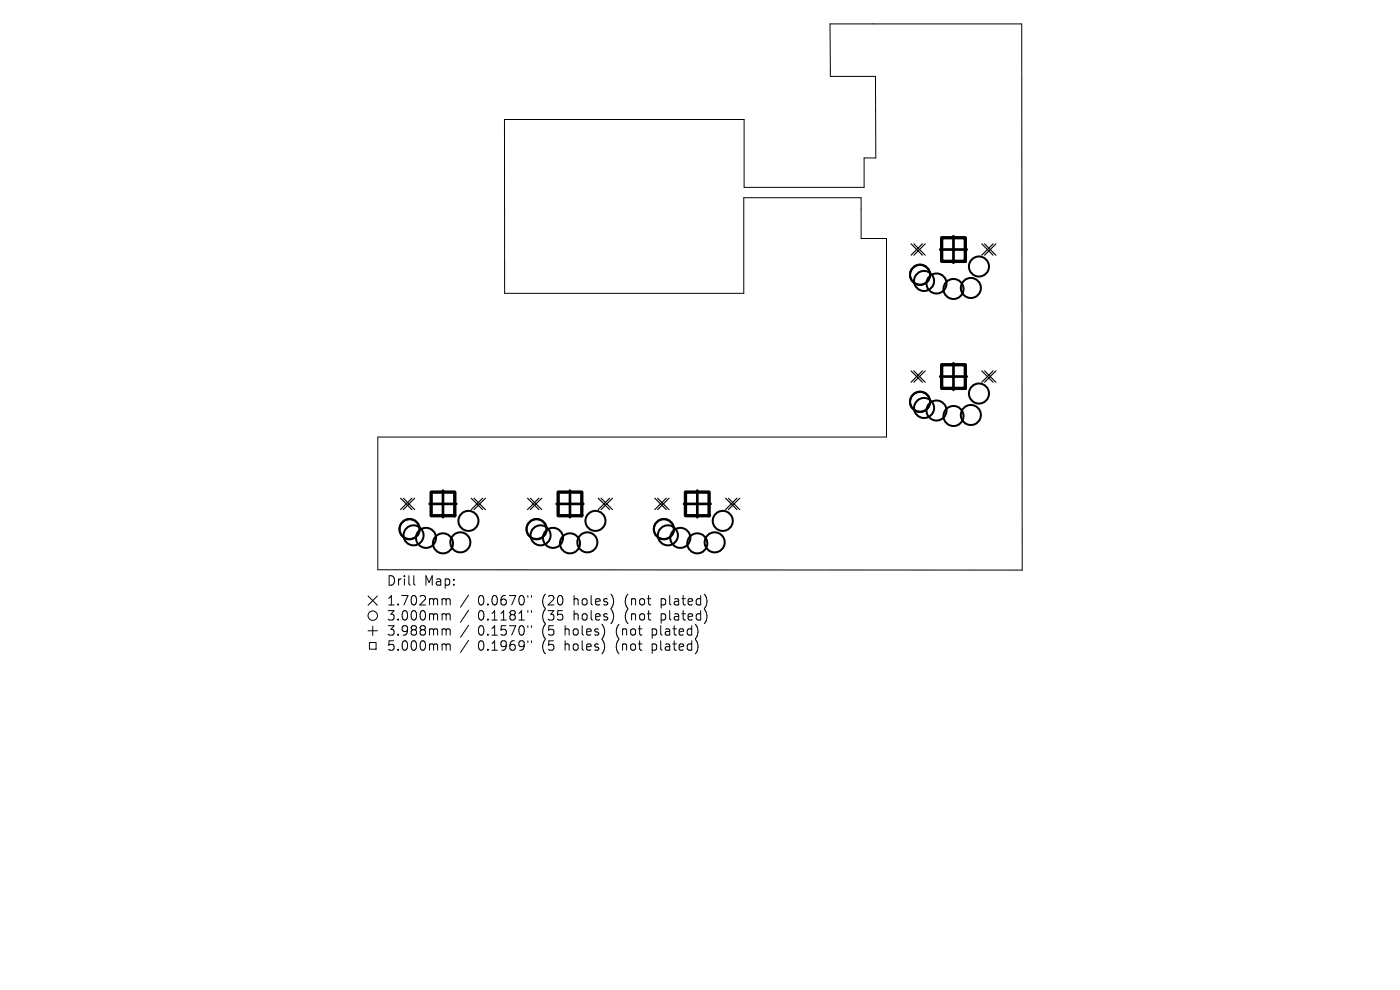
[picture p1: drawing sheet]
<svg xmlns="http://www.w3.org/2000/svg" width="297mm" height="210mm" viewBox="0 0 297 210" stroke-linecap="round" stroke-linejoin="round" font-family="sans-serif">
<defs><g id="words">
<g font-size="2.8">
<text x="82.1" y="124.5">Drill</text>
<text x="90" y="124.5">Map:</text>
<text x="82.1" y="128.7">1.702mm</text>
<text x="82.1" y="131.9">3.000mm</text>
<text x="101.3" y="128.7">0.0670&quot;</text>
<text x="101.3" y="131.9">0.1181&quot;</text>
<text x="114.9" y="128.7">(20</text>
<text x="114.9" y="131.9">(35</text>
<text x="121.7" y="128.7">holes)</text>
<text x="121.7" y="131.9">holes)</text>
<text x="132.7" y="128.7">(not</text>
<text x="132.7" y="131.9">(not</text>
<text x="140.4" y="128.7">plated)</text>
<text x="140.4" y="131.9">plated)</text>
<text x="82.1" y="135.1">3.988mm</text>
<text x="101.3" y="135.1">0.1570&quot;</text>
<text x="114.9" y="135.1">(5</text>
<text x="119.8" y="135.1">holes)</text>
<text x="130.8" y="135.1">(not</text>
<text x="138.5" y="135.1">plated)</text>
<text x="82.1" y="138.3">5.000mm</text>
<text x="101.3" y="138.3">0.1969&quot;</text>
<text x="114.9" y="138.3">(5</text>
<text x="119.8" y="138.3">holes)</text>
<text x="130.8" y="138.3">(not</text>
<text x="138.5" y="138.3">plated)</text>
</g>
</g></defs>
<g fill="none" stroke="#000" stroke-width=".21">
<path d="M107 25.4h50.9v14.3h25.4v-6.2h2.5l-.1-17.3h-9.5l-.1-11.1h40.6l.2 115.8h-136.8v-28.2h108v-42.1h-5.4v-8.7h-24.9v20.3h-50.7zM78.1 126.4l2 2M78.1 133.8h2M78.4 136.3h1.4v1.4h-1.4zM79.1 132.8v2M80.1 126.4l-2 2M87.8 122.1v1.7l.3 .3M94.4 127l.2 .3M94.4 130.2l.2 .3M94.4 133.4l.2 .3M94.4 136.6l.2 .3M94.6 127.3v1"/>
<path d="M94.6 130.5v1M94.6 133.7v1M94.6 136.9v1M94.6 127.3l.3-.3 .5 .1 .1 1.2M94.6 130.5l.3-.3 .5 .1 .1 1.2M94.6 133.7l.3-.3 .5 .1 .1 1.2M94.6 136.9l.3-.3 .5 .1 .1 1.2M99.4 126.2l-1.7 2.6M99.4 129.4l-1.7 2.6M99.4 132.6l-1.7 2.6M99.4 135.8l-1.7 2.6M112 126.3v.4"/>
<path d="M112 129.5v.4M112 132.7v.4M112 135.9v.4M112.7 126.3v.4M112.7 129.5v.4M112.7 132.7v.4M112.7 135.9v.4M128.2 136.5v1.3M128.2 133.3v1.3M130.1 126.9v1.3M130.1 130.1v1.3M147.6 135.7a2.35 2.35 0 0 1 0 2.9"/>
<path d="M148 133.3l.1 .9-.5 1.2M149.5 126.1a2.35 2.35 0 0 1 0 2.9M149.5 129.3a2.35 2.35 0 0 1 0 2.9"/>
<circle cx="79.1" cy="130.6" r="1"/>
</g>
<g fill="none" stroke="#000" stroke-width=".24">
<path d="M193.3 51.7l2.4 2.4M193.9 51.7l2.4 2.4M195.7 51.7l-2.4 2.4M196.3 51.7l-2.4 2.4M208.3 51.7l2.4 2.4M208.9 51.7l2.4 2.4M210.7 51.7l-2.4 2.4M211.3 51.7l-2.4 2.4M193.3 78.7l2.4 2.4M193.9 78.7l2.4 2.4M195.7 78.7l-2.4 2.4M196.3 78.7l-2.4 2.4"/>
<path d="M208.3 78.7l2.4 2.4M208.9 78.7l2.4 2.4M210.7 78.7l-2.4 2.4M211.3 78.7l-2.4 2.4M85 105.7l2.4 2.4M85.6 105.7l2.4 2.4M87.4 105.7l-2.4 2.4M88 105.7l-2.4 2.4M100 105.7l2.4 2.4M100.6 105.7l2.4 2.4M102.4 105.7l-2.4 2.4M103 105.7l-2.4 2.4"/>
<path d="M111.9 105.7l2.4 2.4M112.5 105.7l2.4 2.4M114.3 105.7l-2.4 2.4M114.9 105.7l-2.4 2.4M126.9 105.7l2.4 2.4M127.5 105.7l2.4 2.4M129.3 105.7l-2.4 2.4M129.9 105.7l-2.4 2.4M138.9 105.7l2.4 2.4M139.5 105.7l2.4 2.4M141.3 105.7l-2.4 2.4M141.9 105.7l-2.4 2.4"/>
<path d="M153.9 105.7l2.4 2.4M154.5 105.7l2.4 2.4M156.3 105.7l-2.4 2.4M156.9 105.7l-2.4 2.4"/>
</g>
<g fill="none" stroke="#000" stroke-width=".43">
<circle cx="195.2" cy="58.3" r="2.13"/>
<circle cx="196" cy="59.6" r="2.13"/>
<circle cx="207.7" cy="56.5" r="2.13"/>
<circle cx="198.7" cy="60.1" r="2.13"/>
<circle cx="202.3" cy="61.3" r="2.13"/>
<circle cx="206" cy="61.1" r="2.13"/>
<circle cx="195.2" cy="85.3" r="2.13"/>
<circle cx="195.2" cy="85.2" r="2.13"/>
<circle cx="196" cy="86.5" r="2.13"/>
<circle cx="198.7" cy="87.1" r="2.13"/>
<circle cx="202.3" cy="88.2" r="2.13"/>
<circle cx="206" cy="88" r="2.13"/>
<circle cx="207.7" cy="83.5" r="2.13"/>
<circle cx="86.9" cy="112.3" r="2.13"/>
<circle cx="86.9" cy="112.2" r="2.13"/>
<circle cx="87.7" cy="113.6" r="2.13"/>
<circle cx="90.4" cy="114.1" r="2.13"/>
<circle cx="94" cy="115.3" r="2.13"/>
<circle cx="97.7" cy="115" r="2.13"/>
<circle cx="99.4" cy="110.5" r="2.13"/>
<circle cx="113.8" cy="112.2" r="2.13"/>
<circle cx="113.8" cy="112.3" r="2.13"/>
<circle cx="114.7" cy="113.6" r="2.13"/>
<circle cx="117.3" cy="114.1" r="2.13"/>
<circle cx="120.9" cy="115.3" r="2.13"/>
<circle cx="124.6" cy="115" r="2.13"/>
<circle cx="126.3" cy="110.5" r="2.13"/>
<circle cx="140.8" cy="112.3" r="2.13"/>
<circle cx="140.8" cy="112.2" r="2.13"/>
<circle cx="141.7" cy="113.6" r="2.13"/>
<circle cx="144.3" cy="114.1" r="2.13"/>
<circle cx="147.9" cy="115.3" r="2.13"/>
<circle cx="151.6" cy="115" r="2.13"/>
<circle cx="153.3" cy="110.5" r="2.13"/>
</g>
<path d="M199.4 52.9h5.7M202.3 50.1v5.7M199.4 79.9h5.7M202.3 77.1v5.6M91.1 106.9h5.7M94 104.1v5.6M118.1 106.9h5.6M120.9 104.1v5.6M145.1 106.9h5.7M147.9 104.1v5.6" fill="none" stroke="#000" stroke-width=".57"/>
<path d="M199.8 50.4h5v5h-5zM199.8 77.4h5v5h-5zM91.5 104.4h5v5h-5zM118.4 104.4h5v5h-5zM145.4 104.4h5v5h-5z" fill="none" stroke="#000" stroke-width=".71"/>
<use href="#words"/>
</svg>
